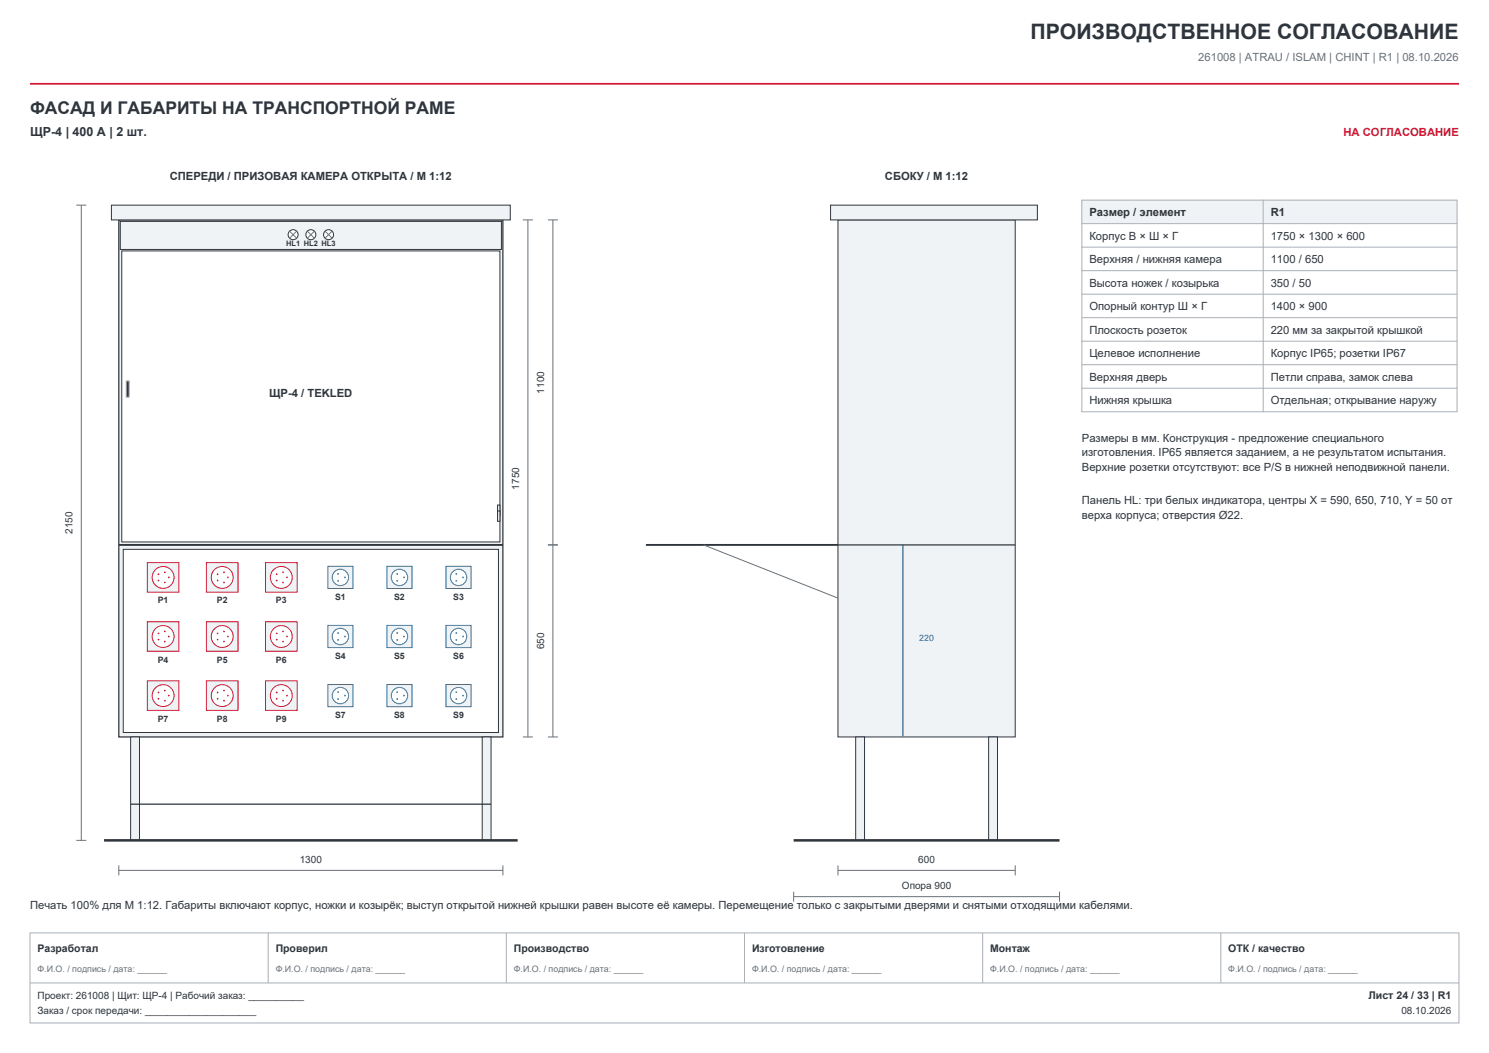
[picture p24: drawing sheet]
<svg xmlns="http://www.w3.org/2000/svg" width="420mm" height="297mm" viewBox="0 0 420 297" stroke-linecap="round" stroke-linejoin="round" font-family="sans-serif">
<defs><g id="words">
<text font-size="6" fill="#2f353c" x="290.7" y="10.9">ПРОИЗВОДСТВЕННОЕ СОГЛАСОВАНИЕ</text>
<text font-size="4.9" fill="#2f353c" x="8.5" y="32.1">ФАСАД И ГАБАРИТЫ НА ТРАНСПОРТНОЙ РАМЕ</text>
<text font-size="3.5" fill="#2f353c" x="8.5" y="38.5">ЩР-4 | 400 А | 2 шт.</text>
<text font-size="3.2" fill="#66717b" x="338" y="17.3">261008 | ATRАU / ISLAM | CHINT | R1 | 08.10.2026</text>
<text font-size="3.2" fill="#d11935" x="378.9" y="38.5">НА СОГЛАСОВАНИЕ</text>
<g font-size="3.2" fill="#2f353c">
<text x="47.9" y="50.8">СПЕРЕДИ / ПРИЗОВАЯ КАМЕРА ОТКРЫТА / М 1:12</text>
<text x="249.6" y="50.8">СБОКУ / М 1:12</text>
<text x="307.3" y="61">Размер / элемент</text>
<text x="358.4" y="61">R1</text>
<text x="307.3" y="67.7">Корпус В × Ш × Г</text>
<text x="358.4" y="67.7">1750 × 1300 × 600</text>
<text x="307.3" y="74.3">Верхняя / нижняя камера</text>
<text x="358.4" y="74.3">1100 / 650</text>
<text x="307.3" y="80.9">Высота ножек / козырька</text>
<text x="358.4" y="80.9">350 / 50</text>
<text x="307.3" y="87.6">Опорный контур Ш × Г</text>
<text x="358.4" y="87.6">1400 × 900</text>
<text x="307.3" y="94.2">Плоскость розеток</text>
<text x="358.4" y="94.2">220 мм за закрытой крышкой</text>
<text x="307.3" y="100.8">Целевое исполнение</text>
<text x="358.4" y="100.8">Корпус IP65; розетки IP67</text>
<text x="307.3" y="107.5">Верхняя дверь</text>
<text x="358.4" y="107.5">Петли справа, замок слева</text>
<text x="75.9" y="112">ЩР-4 / TEKLED</text>
<text x="307.3" y="114.1">Нижняя крышка</text>
<text x="358.4" y="114.1">Отдельная; открывание наружу</text>
<text x="305.2" y="124.6">Размеры в мм. Конструкция - предложение специального</text>
<text x="305.2" y="128.7">изготовления. IP65 является заданием, а не результатом испытания.</text>
<text x="305.2" y="132.9">Верхние розетки отсутствуют: все P/S в нижней неподвижной панели.</text>
<text x="305.2" y="142.3">Панель HL: три белых индикатора, центры X = 590, 650, 710, Y = 50 от</text>
<text x="305.2" y="146.4">верха корпуса; отверстия Ø22.</text>
<text x="8.5" y="256.4">Печать 100% для М 1:12. Габариты включают корпус, ножки и козырёк; выступ открытой нижней крышки равен высоте её камеры. Перемещение только с закрытыми дверями и снятыми отходящими кабелями.</text>
</g>
<g font-size="3" fill="#2f353c">
<text x="10.6" y="268.4">Разработал</text>
<text x="77.8" y="268.4">Проверил</text>
<text x="144.9" y="268.4">Производство</text>
<text x="212.1" y="268.4">Изготовление</text>
<text x="279.3" y="268.4">Монтаж</text>
<text x="346.5" y="268.4">ОТК / качество</text>
<text x="386" y="281.8">Лист 24 / 33 | R1</text>
</g>
<g font-size="2.8" fill="#2f353c">
<text x="153.5" y="111" transform="rotate(-90 153.5 111)">1100</text>
<text x="146.4" y="138.1" transform="rotate(-90 146.4 138.1)">1750</text>
<text x="20.5" y="150.6" transform="rotate(-90 20.5 150.6)">2150</text>
<text x="153.5" y="183.1" transform="rotate(-90 153.5 183.1)">650</text>
<text x="84.5" y="243.4">1300</text>
<text x="259" y="243.4">600</text>
<text x="254.4" y="250.8">Опора 900</text>
<text x="10.6" y="281.8">Проект: 261008 | Щит: ЩР-4 | Рабочий заказ: __________</text>
<text x="10.6" y="286.1">Заказ / срок передачи: ____________________</text>
<text x="395.3" y="286.1">08.10.2026</text>
</g>
<g font-size="2.5" fill="#2f353c">
<text x="44.5" y="170.2">P1</text>
<text x="61.2" y="170.2">P2</text>
<text x="77.8" y="170.2">P3</text>
<text x="94.5" y="169.2">S1</text>
<text x="111.2" y="169.2">S2</text>
<text x="127.8" y="169.2">S3</text>
<text x="94.5" y="185.8">S4</text>
<text x="111.2" y="185.8">S5</text>
<text x="127.8" y="185.8">S6</text>
<text x="44.5" y="186.9">P4</text>
<text x="61.2" y="186.9">P5</text>
<text x="77.8" y="186.9">P6</text>
<text x="44.5" y="203.5">P7</text>
<text x="61.2" y="203.5">P8</text>
<text x="77.8" y="203.5">P9</text>
<text x="94.5" y="202.5">S7</text>
<text x="111.2" y="202.5">S8</text>
<text x="127.8" y="202.5">S9</text>
</g>
<text font-size="2.5" fill="#2273ac" x="259.3" y="180.8">220</text>
<g font-size="2.5" fill="#66717b">
<text x="10.6" y="274.1">Ф.И.О. / подпись / дата: ______</text>
<text x="77.8" y="274.1">Ф.И.О. / подпись / дата: ______</text>
<text x="144.9" y="274.1">Ф.И.О. / подпись / дата: ______</text>
<text x="212.1" y="274.1">Ф.И.О. / подпись / дата: ______</text>
<text x="279.3" y="274.1">Ф.И.О. / подпись / дата: ______</text>
<text x="346.5" y="274.1">Ф.И.О. / подпись / дата: ______</text>
</g>
<text font-size="2.1" fill="#2f353c" x="80.7" y="69.4">HL1 HL2 HL3</text>
</g></defs>
<path d="M8.5 23.6h403" fill="none" stroke="#d11935" stroke-width=".49"/>
<path d="M8.5 263.1h403v25.4h-403z" fill-rule="evenodd" fill="#fff" stroke="#a7b0b7" stroke-width=".28"/>
<path d="M8.5 277.2h403M75.6 263.1v14.1M142.8 263.1v14.1M210 263.1v14.1M277.2 263.1v14.1M344.4 263.1v14.1" fill="none" stroke="#a7b0b7" stroke-width=".28"/>
<path d="M33.5 62h108.3v145.9h-108.3z" fill-rule="evenodd" fill="#f0f3f5" stroke="#2f353c" stroke-width=".35"/>
<path d="M33.9 62.4h107.5v8h-107.5z" fill-rule="evenodd" fill="#f0f3f5" stroke="#2f353c" stroke-width=".28"/>
<circle cx="82.7" cy="66.2" r="1.41" fill="#fff" stroke="#2f353c" stroke-width=".28"/>
<path d="M81.6 65.1l2.1 2.2M83.7 65.1l-2.1 2.2" fill="none" stroke="#66717b" stroke-width=".28"/>
<circle cx="87.7" cy="66.2" r="1.41" fill="#fff" stroke="#2f353c" stroke-width=".28"/>
<path d="M86.6 65.1l2.1 2.2M88.7 65.1l-2.1 2.2" fill="none" stroke="#66717b" stroke-width=".28"/>
<circle cx="92.7" cy="66.2" r="1.41" fill="#fff" stroke="#2f353c" stroke-width=".28"/>
<path d="M91.6 65.1l2.1 2.2M93.7 65.1l-2.1 2.2" fill="none" stroke="#66717b" stroke-width=".28"/>
<path d="M34.3 70.8h106.7v82.1h-106.7z" fill-rule="evenodd" fill="#fff" stroke="#2f353c" stroke-width=".28"/>
<path d="M35.6 107.4h.8v4.6h-.8z" fill-rule="evenodd" fill="#2f353c" stroke="#a7b0b7" stroke-width=".28"/>
<g fill="#f0f3f5" stroke="#2f353c" stroke-width=".28">
<path d="M140.3 142.4h.7v3h-.7z" fill-rule="evenodd"/>
<path d="M140.3 144.1h.7v2.9h-.7z" fill-rule="evenodd"/>
</g>
<path d="M34.8 154.9h105.8v51.7h-105.8z" fill-rule="evenodd" fill="#fff" stroke="#2f353c" stroke-width=".28"/>
<path d="M41.6 158.7h8.9v8.3h-8.9z" fill-rule="evenodd" fill="#f0f3f5" stroke="#d11935" stroke-width=".28"/>
<circle cx="46" cy="162.9" r="3.1" fill="#fff" stroke="#d11935" stroke-width=".28"/>
<g fill="#d11935">
<circle cx="47.6" cy="162.9" r=".25"/>
<circle cx="46.5" cy="161.4" r=".25"/>
<circle cx="44.7" cy="162" r=".25"/>
<circle cx="44.7" cy="163.7" r=".25"/>
<circle cx="46.5" cy="164.3" r=".25"/>
</g>
<path d="M92.5 159.7h7.1v6.3h-7.1z" fill-rule="evenodd" fill="#f0f3f5" stroke="#2273ac" stroke-width=".28"/>
<circle cx="96" cy="162.9" r="2.31" fill="#fff" stroke="#2273ac" stroke-width=".28"/>
<g fill="#2273ac">
<circle cx="97.3" cy="162.9" r=".25"/>
<circle cx="95.4" cy="161.9" r=".25"/>
<circle cx="95.4" cy="163.8" r=".25"/>
</g>
<path d="M58.2 158.7h8.9v8.3h-8.9z" fill-rule="evenodd" fill="#f0f3f5" stroke="#d11935" stroke-width=".28"/>
<circle cx="62.7" cy="162.9" r="3.1" fill="#fff" stroke="#d11935" stroke-width=".28"/>
<g fill="#d11935">
<circle cx="64.3" cy="162.9" r=".25"/>
<circle cx="63.2" cy="161.4" r=".25"/>
<circle cx="61.4" cy="162" r=".25"/>
<circle cx="61.4" cy="163.7" r=".25"/>
<circle cx="63.2" cy="164.3" r=".25"/>
</g>
<path d="M109.1 159.7h7.1v6.3h-7.1z" fill-rule="evenodd" fill="#f0f3f5" stroke="#2273ac" stroke-width=".28"/>
<circle cx="112.7" cy="162.9" r="2.31" fill="#fff" stroke="#2273ac" stroke-width=".28"/>
<g fill="#2273ac">
<circle cx="114" cy="162.9" r=".25"/>
<circle cx="112" cy="161.9" r=".25"/>
<circle cx="112" cy="163.8" r=".25"/>
</g>
<path d="M74.9 158.7h8.9v8.3h-8.9z" fill-rule="evenodd" fill="#f0f3f5" stroke="#d11935" stroke-width=".28"/>
<circle cx="79.3" cy="162.9" r="3.1" fill="#fff" stroke="#d11935" stroke-width=".28"/>
<g fill="#d11935">
<circle cx="81" cy="162.9" r=".25"/>
<circle cx="79.8" cy="161.4" r=".25"/>
<circle cx="78" cy="162" r=".25"/>
<circle cx="78" cy="163.7" r=".25"/>
<circle cx="79.8" cy="164.3" r=".25"/>
</g>
<path d="M125.8 159.7h7.1v6.3h-7.1z" fill-rule="evenodd" fill="#f0f3f5" stroke="#2273ac" stroke-width=".28"/>
<circle cx="129.3" cy="162.9" r="2.31" fill="#fff" stroke="#2273ac" stroke-width=".28"/>
<g fill="#2273ac">
<circle cx="130.6" cy="162.9" r=".25"/>
<circle cx="128.7" cy="161.9" r=".25"/>
<circle cx="128.7" cy="163.8" r=".25"/>
</g>
<path d="M41.6 175.4h8.9v8.3h-8.9z" fill-rule="evenodd" fill="#f0f3f5" stroke="#d11935" stroke-width=".28"/>
<circle cx="46" cy="179.5" r="3.1" fill="#fff" stroke="#d11935" stroke-width=".28"/>
<g fill="#d11935">
<circle cx="47.6" cy="179.5" r=".25"/>
<circle cx="46.5" cy="178.1" r=".25"/>
<circle cx="44.7" cy="178.6" r=".25"/>
<circle cx="44.7" cy="180.4" r=".25"/>
<circle cx="46.5" cy="181" r=".25"/>
</g>
<path d="M92.5 176.4h7.1v6.3h-7.1z" fill-rule="evenodd" fill="#f0f3f5" stroke="#2273ac" stroke-width=".28"/>
<circle cx="96" cy="179.5" r="2.31" fill="#fff" stroke="#2273ac" stroke-width=".28"/>
<g fill="#2273ac">
<circle cx="97.3" cy="179.5" r=".25"/>
<circle cx="95.4" cy="178.6" r=".25"/>
<circle cx="95.4" cy="180.5" r=".25"/>
</g>
<path d="M58.2 175.4h8.9v8.3h-8.9z" fill-rule="evenodd" fill="#f0f3f5" stroke="#d11935" stroke-width=".28"/>
<circle cx="62.7" cy="179.5" r="3.1" fill="#fff" stroke="#d11935" stroke-width=".28"/>
<g fill="#d11935">
<circle cx="64.3" cy="179.5" r=".25"/>
<circle cx="63.2" cy="178.1" r=".25"/>
<circle cx="61.4" cy="178.6" r=".25"/>
<circle cx="61.4" cy="180.4" r=".25"/>
<circle cx="63.2" cy="181" r=".25"/>
</g>
<path d="M109.1 176.4h7.1v6.3h-7.1z" fill-rule="evenodd" fill="#f0f3f5" stroke="#2273ac" stroke-width=".28"/>
<circle cx="112.7" cy="179.5" r="2.31" fill="#fff" stroke="#2273ac" stroke-width=".28"/>
<g fill="#2273ac">
<circle cx="114" cy="179.5" r=".25"/>
<circle cx="112" cy="178.6" r=".25"/>
<circle cx="112" cy="180.5" r=".25"/>
</g>
<path d="M74.9 175.4h8.9v8.3h-8.9z" fill-rule="evenodd" fill="#f0f3f5" stroke="#d11935" stroke-width=".28"/>
<circle cx="79.3" cy="179.5" r="3.1" fill="#fff" stroke="#d11935" stroke-width=".28"/>
<g fill="#d11935">
<circle cx="81" cy="179.5" r=".25"/>
<circle cx="79.8" cy="178.1" r=".25"/>
<circle cx="78" cy="178.6" r=".25"/>
<circle cx="78" cy="180.4" r=".25"/>
<circle cx="79.8" cy="181" r=".25"/>
</g>
<path d="M125.8 176.4h7.1v6.3h-7.1z" fill-rule="evenodd" fill="#f0f3f5" stroke="#2273ac" stroke-width=".28"/>
<circle cx="129.3" cy="179.5" r="2.31" fill="#fff" stroke="#2273ac" stroke-width=".28"/>
<g fill="#2273ac">
<circle cx="130.6" cy="179.5" r=".25"/>
<circle cx="128.7" cy="178.6" r=".25"/>
<circle cx="128.7" cy="180.5" r=".25"/>
</g>
<path d="M41.6 192h8.9v8.4h-8.9z" fill-rule="evenodd" fill="#f0f3f5" stroke="#d11935" stroke-width=".28"/>
<circle cx="46" cy="196.2" r="3.1" fill="#fff" stroke="#d11935" stroke-width=".28"/>
<g fill="#d11935">
<circle cx="47.6" cy="196.2" r=".25"/>
<circle cx="46.5" cy="194.8" r=".25"/>
<circle cx="44.7" cy="195.3" r=".25"/>
<circle cx="44.7" cy="197.1" r=".25"/>
<circle cx="46.5" cy="197.6" r=".25"/>
</g>
<path d="M92.5 193.1h7.1v6.2h-7.1z" fill-rule="evenodd" fill="#f0f3f5" stroke="#2273ac" stroke-width=".28"/>
<circle cx="96" cy="196.2" r="2.31" fill="#fff" stroke="#2273ac" stroke-width=".28"/>
<g fill="#2273ac">
<circle cx="97.3" cy="196.2" r=".25"/>
<circle cx="95.4" cy="195.2" r=".25"/>
<circle cx="95.4" cy="197.2" r=".25"/>
</g>
<path d="M58.2 192h8.9v8.4h-8.9z" fill-rule="evenodd" fill="#f0f3f5" stroke="#d11935" stroke-width=".28"/>
<circle cx="62.7" cy="196.2" r="3.1" fill="#fff" stroke="#d11935" stroke-width=".28"/>
<g fill="#d11935">
<circle cx="64.3" cy="196.2" r=".25"/>
<circle cx="63.2" cy="194.8" r=".25"/>
<circle cx="61.4" cy="195.3" r=".25"/>
<circle cx="61.4" cy="197.1" r=".25"/>
<circle cx="63.2" cy="197.6" r=".25"/>
</g>
<path d="M109.1 193.1h7.1v6.2h-7.1z" fill-rule="evenodd" fill="#f0f3f5" stroke="#2273ac" stroke-width=".28"/>
<circle cx="112.7" cy="196.2" r="2.31" fill="#fff" stroke="#2273ac" stroke-width=".28"/>
<g fill="#2273ac">
<circle cx="114" cy="196.2" r=".25"/>
<circle cx="112" cy="195.2" r=".25"/>
<circle cx="112" cy="197.2" r=".25"/>
</g>
<path d="M74.9 192h8.9v8.4h-8.9z" fill-rule="evenodd" fill="#f0f3f5" stroke="#d11935" stroke-width=".28"/>
<circle cx="79.3" cy="196.2" r="3.1" fill="#fff" stroke="#d11935" stroke-width=".28"/>
<g fill="#d11935">
<circle cx="81" cy="196.2" r=".25"/>
<circle cx="79.8" cy="194.8" r=".25"/>
<circle cx="78" cy="195.3" r=".25"/>
<circle cx="78" cy="197.1" r=".25"/>
<circle cx="79.8" cy="197.6" r=".25"/>
</g>
<path d="M125.8 193.1h7.1v6.2h-7.1z" fill-rule="evenodd" fill="#f0f3f5" stroke="#2273ac" stroke-width=".28"/>
<circle cx="129.3" cy="196.2" r="2.31" fill="#fff" stroke="#2273ac" stroke-width=".28"/>
<g fill="#2273ac">
<circle cx="130.6" cy="196.2" r=".25"/>
<circle cx="128.7" cy="195.2" r=".25"/>
<circle cx="128.7" cy="197.2" r=".25"/>
</g>
<path d="M33.5 153.7h108.3" fill="none" stroke="#2f353c" stroke-width=".53"/>
<g fill="#f0f3f5" stroke="#2f353c" stroke-width=".28">
<path d="M36.8 207.9h2.5v29.1h-2.5z" fill-rule="evenodd"/>
<path d="M136 207.9h2.5v29.1h-2.5z" fill-rule="evenodd"/>
</g>
<path d="M29.3 237h116.7" fill="none" stroke="#2f353c" stroke-width=".71" stroke-linecap="butt"/>
<path d="M36.8 226.8h101.7" fill="none" stroke="#2f353c" stroke-width=".35"/>
<path d="M31.4 57.9h112.5v4.1h-112.5z" fill-rule="evenodd" fill="#f0f3f5" stroke="#2f353c" stroke-width=".28"/>
<g fill="none" stroke="#66717b" stroke-width=".28">
<path d="M21.5 57.9h2.8M22.9 57.9v179.1M147.5 62h2.8M148.9 62v145.9M154.5 62h2.9M156 62v145.9M154.5 153.7h2.9M147.5 207.9h2.8M154.5 207.9h2.9M21.5 237h2.8M33.5 245.5h108.3M33.5 244.1v2.8"/>
<path d="M141.8 244.1v2.8"/>
</g>
<path d="M236.4 62h50v145.9h-50z" fill-rule="evenodd" fill="#f0f3f5" stroke="#2f353c" stroke-width=".28"/>
<path d="M254.7 153.7v54.2" fill="none" stroke="#2273ac" stroke-width=".35"/>
<path d="M236.4 153.7h50" fill="none" stroke="#2f353c" stroke-width=".35"/>
<path d="M234.3 57.9h58.3v4.1h-58.3z" fill-rule="evenodd" fill="#f0f3f5" stroke="#2f353c" stroke-width=".28"/>
<path d="M182.2 153.7h54.2" fill="none" stroke="#2f353c" stroke-width=".53"/>
<path d="M198.4 153.7l38 15" fill="none" stroke="#66717b" stroke-width=".28"/>
<g fill="#f0f3f5" stroke="#2f353c" stroke-width=".28">
<path d="M241.4 207.9h2.5v29.1h-2.5z" fill-rule="evenodd"/>
<path d="M278.9 207.9h2.5v29.1h-2.5z" fill-rule="evenodd"/>
</g>
<path d="M223.9 237h75" fill="none" stroke="#2f353c" stroke-width=".71" stroke-linecap="butt"/>
<path d="M223.9 252.9h75M223.9 251.5v2.8M236.4 245.5h50M236.4 244.1v2.8M286.4 244.1v2.8M298.9 251.5v2.8" fill="none" stroke="#66717b" stroke-width=".28"/>
<path d="M305.2 56.4h105.8v6.7h-105.8z" fill-rule="evenodd" fill="#f0f3f5"/>
<path d="M305.2 56.4h105.8v59.7h-105.8zM356.3 56.4v59.7M305.2 63.1h105.8M305.2 69.7h105.8M305.2 76.3h105.8M305.2 83h105.8M305.2 89.6h105.8M305.2 96.2h105.8M305.2 102.9h105.8M305.2 109.5h105.8" fill="none" stroke="#a7b0b7" stroke-width=".28"/>
<use href="#words"/>
</svg>
